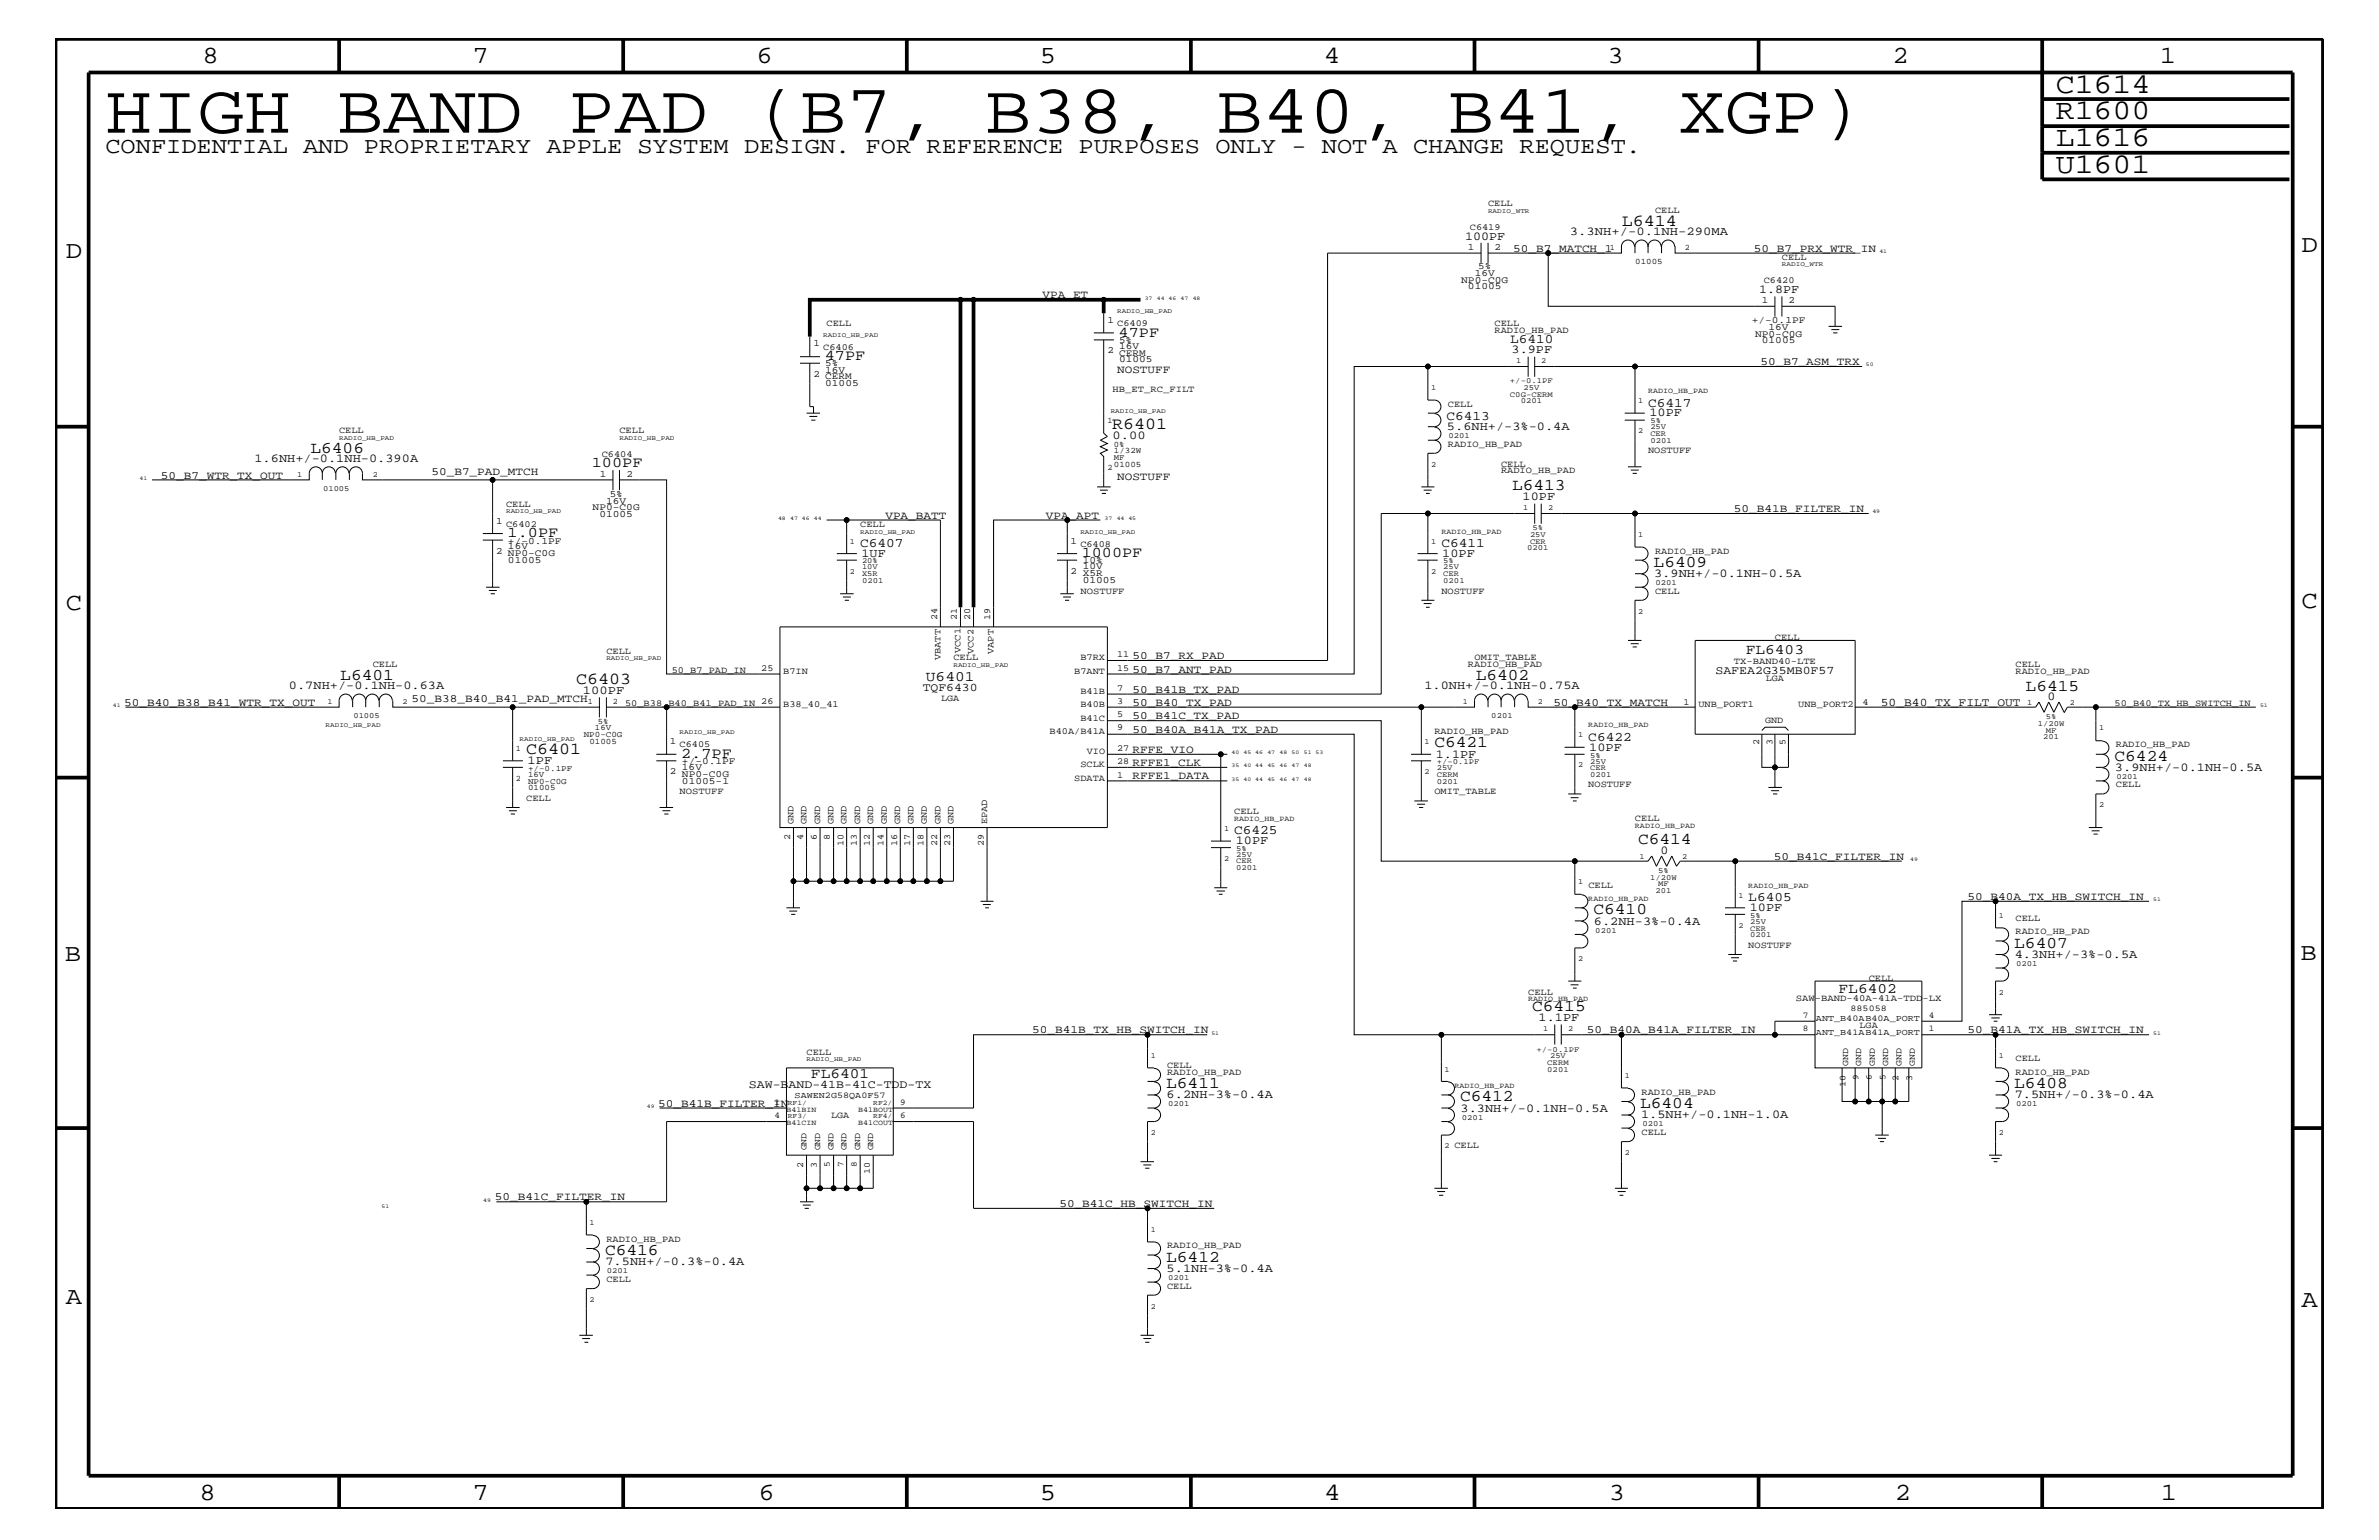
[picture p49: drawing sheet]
<svg xmlns="http://www.w3.org/2000/svg" width="432mm" height="279mm" viewBox="0 0 432 279" stroke-linecap="round" stroke-linejoin="round" font-family="sans-serif">
<defs><g id="words">
<text font-size="12.7" x="19.1" y="24.1">HIGH BAND PAD (B7, B38, B40, B41, XGP)</text>
<g font-size="5.2">
<text x="373.1" y="16.8">C1614</text>
<text x="373.1" y="21.6">R1600</text>
<text x="373.1" y="26.5">L1616</text>
<text x="373.1" y="31.4">U1601</text>
</g>
<g font-size="4.5">
<text x="36.7" y="11.5">8</text>
<text x="85.8" y="11.5">7</text>
<text x="137.3" y="11.5">6</text>
<text x="188.7" y="11.5">5</text>
<text x="240.3" y="11.5">4</text>
<text x="291.8" y="11.5">3</text>
<text x="343.5" y="11.5">2</text>
<text x="392" y="11.5">1</text>
<text x="11.9" y="46.8">D</text>
<text x="417.7" y="45.7">D</text>
<text x="11.9" y="110.6">C</text>
<text x="417.7" y="110.3">C</text>
<text x="11.8" y="174.3">B</text>
<text x="417.6" y="174.2">B</text>
<text x="11.9" y="236.7">A</text>
<text x="417.7" y="237.1">A</text>
<text x="36.2" y="272.1">8</text>
<text x="85.8" y="272.1">7</text>
<text x="137.7" y="272.1">6</text>
<text x="188.7" y="272.1">5</text>
<text x="240.4" y="272.1">4</text>
<text x="292" y="272.1">3</text>
<text x="343.9" y="272.1">2</text>
<text x="392.2" y="272.1">1</text>
</g>
<text font-size="4.1" x="19.1" y="27.7">CONFIDENTIAL AND PROPRIETARY APPLE SYSTEM DESIGN. FOR REFERENCE PURPOSES ONLY - NOT A CHANGE REQUEST.</text>
<g font-size="3">
<text x="294.4" y="40.9">L6414</text>
<text x="201.8" y="77.9">R6401</text>
<text x="56.3" y="82.2">L6406</text>
<text x="274.4" y="88.9">L6413</text>
<text x="300.1" y="102.9">L6409</text>
<text x="61.8" y="123.4">L6401</text>
<text x="104.6" y="124.1">C6403</text>
<text x="267.8" y="123.4">L6402</text>
<text x="367.7" y="125.3">L6415</text>
<text x="95.5" y="136.8">C6401</text>
<text x="260.3" y="135.6">C6421</text>
<text x="383.8" y="138">C6424</text>
<text x="297.3" y="153.2">C6414</text>
<text x="289.2" y="165.9">C6410</text>
<text x="365.6" y="172">L6407</text>
<text x="278.1" y="183.5">C6415</text>
<text x="211.7" y="197.4">L6411</text>
<text x="365.6" y="197.4">L6408</text>
<text x="265" y="199.8">C6412</text>
<text x="297.7" y="201">L6404</text>
<text x="109.8" y="227.7">C6416</text>
<text x="211.7" y="229">L6412</text>
</g>
<g font-size="2.7">
<text x="149.7" y="65.3">47PF</text>
<text x="203" y="61.1">47PF</text>
<text x="107.4" y="84.7">100PF</text>
<text x="92.1" y="97.4">1.0PF</text>
<text x="196.3" y="101">1000PF</text>
<text x="123.6" y="137.4">2.7PF</text>
</g>
<g font-size="2.6">
<text x="316.9" y="118.6">FL6403</text>
<text x="168.1" y="123.5">U6401</text>
<text x="333.7" y="180.2">FL6402</text>
<text x="147.2" y="195.6">FL6401</text>
</g>
<g font-size="2.4">
<text x="274.1" y="62.3">L6410</text>
<text x="262.6" y="76.2">C6413</text>
<text x="299.1" y="73.8">C6417</text>
<text x="156.1" y="99.3">C6407</text>
<text x="261.6" y="99.3">C6411</text>
<text x="288.3" y="134.4">C6422</text>
<text x="224" y="151.3">C6425</text>
<text x="317.3" y="163.5">L6405</text>
</g>
<g font-size="2.2">
<text x="265.9" y="43.5">100PF</text>
<text x="284.9" y="42.6">3.3NH+/-0.1NH-290MA</text>
<text x="319.3" y="53.2">1.8PF</text>
<text x="274.4" y="64">3.9PF</text>
<text x="299.4" y="75.6">10PF</text>
<text x="46.2" y="83.8">1.6NH+/-0.1NH-0.390A</text>
<text x="201.9" y="79.7">0.00</text>
<text x="262.6" y="78">5.6NH+/-3%-0.4A</text>
<text x="276.4" y="90.7">10PF</text>
<text x="156.4" y="101">1UF</text>
<text x="261.8" y="101">10PF</text>
<text x="300.2" y="104.7">3.9NH+/-0.1NH-0.5A</text>
<text x="52.5" y="125.1">0.7NH+/-0.1NH-0.63A</text>
<text x="105.8" y="125.9">100PF</text>
<text x="258.5" y="125.1">1.0NH+/-0.1NH-0.75A</text>
<text x="371.6" y="127">0</text>
<text x="260.6" y="137.4">1.1PF</text>
<text x="288.5" y="136.2">10PF</text>
<text x="95.8" y="138.6">1PF</text>
<text x="383.9" y="139.8">3.9NH+/-0.1NH-0.5A</text>
<text x="224.3" y="153.2">10PF</text>
<text x="301.4" y="154.9">0</text>
<text x="289.3" y="167.8">6.2NH-3%-0.4A</text>
<text x="317.6" y="165.3">10PF</text>
<text x="365.7" y="173.8">4.3NH+/-3%-0.5A</text>
<text x="279.3" y="185.3">1.1PF</text>
<text x="211.8" y="199.2">6.2NH-3%-0.4A</text>
<text x="265.1" y="201.7">3.3NH+/-0.1NH-0.5A</text>
<text x="297.9" y="202.9">1.5NH+/-0.1NH-1.0A</text>
<text x="365.7" y="199.2">7.5NH+/-0.3%-0.4A</text>
<text x="109.9" y="229.6">7.5NH+/-0.3%-0.4A</text>
<text x="211.8" y="230.7">5.1NH-3%-0.4A</text>
</g>
<g font-size="2.1">
<text x="167.5" y="125.3">TQF6430</text>
<text x="311.4" y="122.3">SAFEA2G35MB0F57</text>
<text x="341.4" y="128">50_B40_TX_FILT_OUT</text>
<text x="135.9" y="197.4">SAW-BAND-41B-41C-TDD-TX</text>
</g>
<g font-size="2">
<text x="274.7" y="45.7">50_B7_MATCH_1</text>
<text x="318.3" y="45.7">50_B7_PRX_WTR_IN</text>
<text x="189.2" y="54.1">VPA_ET</text>
<text x="202.8" y="67.7">NOSTUFF</text>
<text x="319.5" y="66.2">50_B7_ASM_TRX</text>
<text x="29.2" y="86.9">50_B7_WTR_TX_OUT</text>
<text x="78.3" y="86.2">50_B7_PAD_MTCH</text>
<text x="202.8" y="87.1">NOSTUFF</text>
<text x="160.7" y="94.2">VPA_BATT</text>
<text x="189.8" y="94.2">VPA_APT</text>
<text x="314.7" y="92.9">50_B41B_FILTER_IN</text>
<text x="205.6" y="119.6">50_B7_RX_PAD</text>
<text x="205.6" y="125.7">50_B41B_TX_PAD</text>
<text x="205.6" y="122">50_B7_ANT_PAD</text>
<text x="22.5" y="128">50_B40_B38_B41_WTR_TX_OUT</text>
<text x="74.7" y="127.5">50_B38_B40_B41_PAD_MTCH</text>
<text x="205.6" y="130.5">50_B41C_TX_PAD</text>
<text x="205.6" y="128">50_B40_TX_PAD</text>
<text x="281.9" y="128">50_B40_TX_MATCH</text>
<text x="205.6" y="136.6">RFFE_VIO</text>
<text x="205.6" y="133">50_B40A_B41A_TX_PAD</text>
<text x="205.6" y="139">RFFE1_CLK</text>
<text x="205.6" y="141.4">RFFE1_DATA</text>
<text x="322" y="156">50_B41C_FILTER_IN</text>
<text x="357.1" y="163.3">50_B40A_TX_HB_SWITCH_IN</text>
<text x="187.4" y="187.5">50_B41B_TX_HB_SWITCH_IN</text>
<text x="288" y="187.5">50_B40A_B41A_FILTER_IN</text>
<text x="357.1" y="187.5">50_B41A_TX_HB_SWITCH_IN</text>
<text x="119.5" y="200.9">50_B41B_FILTER_IN</text>
<text x="89.8" y="217.8">50_B41C_FILTER_IN</text>
<text x="192.3" y="219">50_B41C_HB_SWITCH_IN</text>
</g>
<g font-size="1.8">
<text x="266.4" y="45.3">1</text>
<text x="271.3" y="45.3">2</text>
<text x="265.2" y="51.3">NP0-C0G</text>
<text x="266.4" y="52.5">01005</text>
<text x="267.7" y="50.2">16V</text>
<text x="268.3" y="48.9">5%</text>
<text x="201" y="58.6">1</text>
<text x="318" y="58.6">+/-0.1PF</text>
<text x="319.8" y="55">1</text>
<text x="321" y="59.8">16V</text>
<text x="324.6" y="55">2</text>
<text x="147.7" y="62.9">1</text>
<text x="201" y="64">2</text>
<text x="203.1" y="62.3">5%</text>
<text x="203.1" y="65.7">01005</text>
<text x="203.1" y="63.4">16V</text>
<text x="203.1" y="64.5">CERM</text>
<text x="318.6" y="61.1">NP0-C0G</text>
<text x="319.8" y="62.3">01005</text>
<text x="147.7" y="68.4">2 CERM</text>
<text x="149.8" y="67.6">16V</text>
<text x="149.8" y="66.5">5%</text>
<text x="149.8" y="70">01005</text>
<text x="108.9" y="86.5">1</text>
<text x="113.7" y="86.5">2</text>
<text x="90.1" y="95">1</text>
<text x="107.6" y="92.6">NP0-C0G</text>
<text x="108.8" y="93.8">01005</text>
<text x="110" y="91.4">16V</text>
<text x="110.7" y="90.1">5%</text>
<text x="90.1" y="100.4">2</text>
<text x="92.2" y="98.7">+/-0.1PF</text>
<text x="92.2" y="101">NP0-C0G</text>
<text x="92.2" y="99.7">16V</text>
<text x="194.3" y="98.7">1</text>
<text x="92.2" y="102.1">01005</text>
<text x="194.3" y="104.1">2</text>
<text x="196.5" y="104.6">X5R</text>
<text x="196.5" y="103.3">10V</text>
<text x="196.5" y="102.2">10%</text>
<text x="196.5" y="105.8">01005</text>
<text x="121.6" y="135">1</text>
<text x="121.6" y="140.4">2</text>
<text x="123.8" y="138.6">+/-0.1PF</text>
<text x="123.8" y="139.7">16V</text>
<text x="123.8" y="140.9">NP0-C0G</text>
<text x="123.8" y="142.2">01005-1</text>
</g>
<g font-size="1.7">
<text x="266.8" y="41.7">C6419</text>
<text x="270.1" y="37.4">CELL</text>
<text x="300.4" y="38.6">CELL</text>
<text x="323.4" y="47.1">CELL</text>
<text x="320.1" y="51.3">C6420</text>
<text x="150" y="59.2">CELL</text>
<text x="202.8" y="59.2">C6409</text>
<text x="271.3" y="59.2">CELL</text>
<text x="149.4" y="63.4">C6406</text>
<text x="271.3" y="60.4">RADIO_HB_PAD</text>
<text x="201.9" y="71.1">HB_ET_RC_FILT</text>
<text x="262.8" y="73.8">CELL</text>
<text x="61.6" y="78.6">CELL</text>
<text x="109.2" y="82.8">C6404</text>
<text x="112.4" y="78.6">CELL</text>
<text x="262.8" y="81.1">RADIO_HB_PAD</text>
<text x="299.1" y="82.2">NOSTUFF</text>
<text x="272.5" y="84.7">CELL</text>
<text x="272.5" y="85.9">RADIO_HB_PAD</text>
<text x="91.9" y="92">CELL</text>
<text x="91.9" y="95.6">C6402</text>
<text x="156.1" y="95.6">CELL</text>
<text x="196.1" y="99.3">C6408</text>
<text x="300.4" y="100.4">RADIO_HB_PAD</text>
<text x="196.1" y="107.7">NOSTUFF</text>
<text x="261.6" y="107.7">NOSTUFF</text>
<text x="300.4" y="107.7">CELL</text>
<text x="170.1" y="112.6" transform="rotate(-90 170.1 112.6)">24</text>
<text x="173.7" y="112.6" transform="rotate(-90 173.7 112.6)">21</text>
<text x="176.1" y="112.6" transform="rotate(-90 176.1 112.6)">20</text>
<text x="179.7" y="112.6" transform="rotate(-90 179.7 112.6)">19</text>
<text x="110.1" y="118.6">CELL</text>
<text x="170.7" y="119.7" transform="rotate(-90 170.7 119.7)">VBATT</text>
<text x="173.1" y="119.8">CELL</text>
<text x="174.3" y="118.5" transform="rotate(-90 174.3 118.5)">VCC1</text>
<text x="176.7" y="118.6" transform="rotate(-90 176.7 118.6)">VCC2</text>
<text x="180.3" y="118.6" transform="rotate(-90 180.3 118.6)">VAPT</text>
<text x="196.1" y="119.8">B7RX</text>
<text x="202.8" y="119.2">11</text>
<text x="267.6" y="119.8">OMIT_TABLE</text>
<text x="322.2" y="116.2">CELL</text>
<text x="67.6" y="121">CELL</text>
<text x="121.9" y="122">50_B7_PAD_IN</text>
<text x="138.2" y="121.7">25</text>
<text x="142.2" y="122.3">B7IN</text>
<text x="195" y="122.3">B7ANT</text>
<text x="196.1" y="125.9">B41B</text>
<text x="202.8" y="125.3">7</text>
<text x="202.8" y="121.7">15</text>
<text x="266.4" y="121">RADIO_HB_PAD</text>
<text x="314.7" y="120.4">TX-BAND40-LTE</text>
<text x="320.5" y="123.5">LGA</text>
<text x="365.8" y="121">CELL</text>
<text x="365.8" y="122.3">RADIO_HB_PAD</text>
<text x="113.5" y="128">50_B38_B40_B41_PAD_IN 26</text>
<text x="142.2" y="128.3">B38_40_41</text>
<text x="170.8" y="127.1">LGA</text>
<text x="196.1" y="128.3">B40B</text>
<text x="196.1" y="130.8">B41C</text>
<text x="202.8" y="127.7">3</text>
<text x="202.8" y="130.2">5</text>
<text x="305.6" y="127.9">1</text>
<text x="308.3" y="128.3">UNB_PORT1</text>
<text x="320.4" y="131.2">GND</text>
<text x="326.4" y="128.3">UNB_PORT2</text>
<text x="338.1" y="127.9">4</text>
<text x="383.8" y="128">50_B40_TX_HB_SWITCH_IN</text>
<text x="123.4" y="135.6">C6405</text>
<text x="190.5" y="133.2">B40A/B41A</text>
<text x="197.3" y="136.8">VIO</text>
<text x="202.8" y="132.5">9</text>
<text x="202.8" y="136.2">27</text>
<text x="260.3" y="133.2">RADIO_HB_PAD</text>
<text x="319.3" y="135.2" transform="rotate(-90 319.3 135.2)">2</text>
<text x="321.7" y="135.2" transform="rotate(-90 321.7 135.2)">3</text>
<text x="324.1" y="135.2" transform="rotate(-90 324.1 135.2)">5</text>
<text x="384" y="135.6">RADIO_HB_PAD</text>
<text x="195" y="141.7">SDATA</text>
<text x="196.1" y="139.2">SCLK</text>
<text x="202.8" y="138.6">28</text>
<text x="202.8" y="141.1">1</text>
<text x="288.3" y="142.9">NOSTUFF</text>
<text x="384" y="142.9">CELL</text>
<text x="95.5" y="145.3">CELL</text>
<text x="123.4" y="144">NOSTUFF</text>
<text x="144" y="149.5" transform="rotate(-90 144 149.5)">GND</text>
<text x="146.4" y="149.5" transform="rotate(-90 146.4 149.5)">GND</text>
<text x="148.8" y="149.5" transform="rotate(-90 148.8 149.5)">GND</text>
<text x="151.3" y="149.5" transform="rotate(-90 151.3 149.5)">GND</text>
<text x="153.7" y="149.5" transform="rotate(-90 153.7 149.5)">GND</text>
<text x="156.1" y="149.5" transform="rotate(-90 156.1 149.5)">GND</text>
<text x="158.5" y="149.5" transform="rotate(-90 158.5 149.5)">GND</text>
<text x="161" y="149.5" transform="rotate(-90 161 149.5)">GND</text>
<text x="163.4" y="149.5" transform="rotate(-90 163.4 149.5)">GND</text>
<text x="165.8" y="149.5" transform="rotate(-90 165.8 149.5)">GND</text>
<text x="168.2" y="149.5" transform="rotate(-90 168.2 149.5)">GND</text>
<text x="170.7" y="149.5" transform="rotate(-90 170.7 149.5)">GND</text>
<text x="173.1" y="149.5" transform="rotate(-90 173.1 149.5)">GND</text>
<text x="179.2" y="149.5" transform="rotate(-90 179.2 149.5)">EPAD</text>
<text x="224" y="147.7">CELL</text>
<text x="260.4" y="144">OMIT_TABLE</text>
<text x="296.8" y="149">CELL</text>
<text x="143.4" y="152.4" transform="rotate(-90 143.4 152.4)">2</text>
<text x="145.8" y="152.4" transform="rotate(-90 145.8 152.4)">4</text>
<text x="148.3" y="152.4" transform="rotate(-90 148.3 152.4)">6</text>
<text x="150.6" y="152.4" transform="rotate(-90 150.6 152.4)">8</text>
<text x="153.1" y="153.5" transform="rotate(-90 153.1 153.5)">10</text>
<text x="155.5" y="153.5" transform="rotate(-90 155.5 153.5)">13</text>
<text x="157.9" y="153.5" transform="rotate(-90 157.9 153.5)">12</text>
<text x="160.4" y="153.5" transform="rotate(-90 160.4 153.5)">14</text>
<text x="162.8" y="153.5" transform="rotate(-90 162.8 153.5)">16</text>
<text x="165.2" y="153.5" transform="rotate(-90 165.2 153.5)">17</text>
<text x="167.6" y="153.5" transform="rotate(-90 167.6 153.5)">18</text>
<text x="170.1" y="153.5" transform="rotate(-90 170.1 153.5)">22</text>
<text x="172.5" y="153.5" transform="rotate(-90 172.5 153.5)">23</text>
<text x="178.6" y="153.5" transform="rotate(-90 178.6 153.5)">29</text>
<text x="288.3" y="161.1">CELL</text>
<text x="365.8" y="167.1">CELL</text>
<text x="317.3" y="172">NOSTUFF</text>
<text x="365.8" y="169.5">RADIO_HB_PAD</text>
<text x="339.2" y="178">CELL</text>
<text x="277.4" y="180.5">CELL</text>
<text x="326" y="181.6">SAW-BAND-40A-41A-TDD-LX</text>
<text x="146.4" y="191.4">CELL</text>
<text x="337.5" y="186.5">LGA</text>
<text x="211.8" y="195">RADIO_HB_PAD</text>
<text x="211.8" y="193.7">CELL</text>
<text x="344.6" y="196.1" transform="rotate(-90 344.6 196.1)">2</text>
<text x="347" y="196.1" transform="rotate(-90 347 196.1)">3</text>
<text x="365.8" y="195">RADIO_HB_PAD</text>
<text x="365.8" y="192.6">CELL</text>
<text x="150.8" y="202.9">LGA</text>
<text x="297.9" y="198.7">RADIO_HB_PAD</text>
<text x="264" y="208.3">CELL</text>
<text x="297.9" y="205.9">CELL</text>
<text x="145.8" y="211.9" transform="rotate(-90 145.8 211.9)">2</text>
<text x="148.3" y="211.9" transform="rotate(-90 148.3 211.9)">3</text>
<text x="110.1" y="225.3">RADIO_HB_PAD</text>
<text x="211.8" y="226.5">RADIO_HB_PAD</text>
<text x="110.1" y="232.6">CELL</text>
<text x="211.8" y="233.8">CELL</text>
</g>
<g font-size="1.6">
<text x="327.2" y="184.7">7</text>
<text x="329.6" y="185.3">ANT_B40AB40A_PORT</text>
<text x="335.9" y="183.5">885058</text>
<text x="350.1" y="184.7">4</text>
<text x="327.2" y="187.1">8</text>
<text x="329.6" y="187.7">ANT_B41AB41A_PORT</text>
<text x="350.1" y="187.1">1</text>
<text x="334.9" y="197.2" transform="rotate(-90 334.9 197.2)">10</text>
<text x="335.4" y="193.3" transform="rotate(-90 335.4 193.3)">GND</text>
<text x="337.3" y="196" transform="rotate(-90 337.3 196)">9</text>
<text x="337.8" y="193.3" transform="rotate(-90 337.8 193.3)">GND</text>
<text x="339.8" y="196" transform="rotate(-90 339.8 196)">6</text>
<text x="340.3" y="193.3" transform="rotate(-90 340.3 193.3)">GND</text>
<text x="342.2" y="196" transform="rotate(-90 342.2 196)">5</text>
<text x="342.7" y="193.3" transform="rotate(-90 342.7 193.3)">GND</text>
<text x="345.1" y="193.3" transform="rotate(-90 345.1 193.3)">GND</text>
<text x="347.6" y="193.3" transform="rotate(-90 347.6 193.3)">GND</text>
<text x="140.5" y="200.4">1</text>
<text x="140.5" y="202.9">4</text>
<text x="144.2" y="199.2">SAWEN2G58QA0F57</text>
<text x="163.4" y="200.4">9</text>
<text x="163.4" y="202.9">6</text>
<text x="146.4" y="208.7" transform="rotate(-90 146.4 208.7)">GND</text>
<text x="148.8" y="208.7" transform="rotate(-90 148.8 208.7)">GND</text>
<text x="151.3" y="208.7" transform="rotate(-90 151.3 208.7)">GND</text>
<text x="153.7" y="208.7" transform="rotate(-90 153.7 208.7)">GND</text>
<text x="156.1" y="208.7" transform="rotate(-90 156.1 208.7)">GND</text>
<text x="158.5" y="208.7" transform="rotate(-90 158.5 208.7)">GND</text>
<text x="150.6" y="211.8" transform="rotate(-90 150.6 211.8)">5</text>
<text x="153.1" y="211.8" transform="rotate(-90 153.1 211.8)">7</text>
<text x="155.5" y="211.8" transform="rotate(-90 155.5 211.8)">8</text>
<text x="157.9" y="213" transform="rotate(-90 157.9 213)">10</text>
</g>
<g font-size="1.5">
<text x="292.2" y="45.3">1</text>
<text x="296.8" y="47.9">01005</text>
<text x="305.8" y="45.3">2</text>
<text x="201" y="76.8">1</text>
<text x="202.2" y="82.2">1/32W</text>
<text x="202.2" y="81.1">0%</text>
<text x="202.2" y="83.5">MF</text>
<text x="201" y="85.3">2</text>
<text x="202.2" y="84.7">01005</text>
<text x="106.7" y="127.7">1</text>
<text x="108.5" y="131.3">5%</text>
<text x="111.3" y="127.7">2</text>
<text x="93.6" y="136.2">1</text>
<text x="106" y="133.8">NP0-C0G</text>
<text x="107" y="135">01005</text>
<text x="108" y="132.5">16V</text>
<text x="93.6" y="141.7">2</text>
<text x="95.8" y="143.4">01005</text>
<text x="95.8" y="142.2">NP0-C0G</text>
<text x="95.8" y="139.8">+/-0.1PF</text>
<text x="95.8" y="140.9">16V</text>
</g>
<g font-size="1.4">
<text x="275.2" y="65.9">1</text>
<text x="279.7" y="65.9">2</text>
<text x="259.8" y="70.7">1</text>
<text x="274.1" y="72">C0G-CERM</text>
<text x="274.1" y="69.5">+/-0.1PF</text>
<text x="276.5" y="70.7">25V</text>
<text x="299.1" y="71.3">RADIO_HB_PAD</text>
<text x="276" y="73.2">0201</text>
<text x="297.3" y="73.2">1</text>
<text x="299.6" y="77.9">25V</text>
<text x="299.6" y="76.8">5%</text>
<text x="262.9" y="79.4">0201</text>
<text x="297.3" y="78.6">2</text>
<text x="299.6" y="79.1">CER</text>
<text x="299.6" y="80.3">0201</text>
<text x="53.9" y="86.5">1</text>
<text x="58.6" y="89">01005</text>
<text x="67.6" y="86.5">2</text>
<text x="259.8" y="84.7">2</text>
<text x="276.4" y="92.6">1</text>
<text x="281" y="92.6">2</text>
<text x="154.3" y="98.7">1</text>
<text x="259.8" y="98.7">1</text>
<text x="261.6" y="96.8">RADIO_HB_PAD</text>
<text x="277.2" y="99.9">0201</text>
<text x="277.7" y="98.7">CER</text>
<text x="277.7" y="97.4">25V</text>
<text x="278.2" y="96.2">5%</text>
<text x="297.3" y="97.4">1</text>
<text x="154.3" y="104.1">2</text>
<text x="156.5" y="103.3">10V</text>
<text x="156.5" y="104.6">X5R</text>
<text x="156.5" y="102.2">20%</text>
<text x="156.5" y="105.8">0201</text>
<text x="259.8" y="104.1">2</text>
<text x="262" y="105.8">0201</text>
<text x="262" y="102.2">5%</text>
<text x="262" y="103.3">25V</text>
<text x="262" y="104.6">CER</text>
<text x="300.5" y="106.1">0201</text>
<text x="297.3" y="111.4">2</text>
<text x="59.4" y="127.7">1</text>
<text x="64.1" y="130.2">01005</text>
<text x="73.1" y="127.7">2</text>
<text x="265.5" y="127.7">1</text>
<text x="270.7" y="130.2">0201</text>
<text x="279.1" y="127.7">2</text>
<text x="288.3" y="131.9">RADIO_HB_PAD</text>
<text x="368" y="128">1</text>
<text x="369.9" y="131.7">1/20W</text>
<text x="371.3" y="130.5">5%</text>
<text x="375.7" y="128">2</text>
<text x="258.6" y="135">1</text>
<text x="286.4" y="133.8">1</text>
<text x="288.6" y="137.4">5%</text>
<text x="370.8" y="134.1">201</text>
<text x="371.3" y="133">MF</text>
<text x="381" y="132.5">1</text>
<text x="258.6" y="140.4">2</text>
<text x="260.8" y="142.2">0201</text>
<text x="260.8" y="140.9">CERM</text>
<text x="260.8" y="139.7">25V</text>
<text x="260.8" y="138.6">+/-0.1PF</text>
<text x="286.4" y="139.2">2</text>
<text x="288.6" y="140.9">0201</text>
<text x="288.6" y="139.7">CER</text>
<text x="288.6" y="138.5">25V</text>
<text x="384.1" y="141.3">0201</text>
<text x="224" y="149">RADIO_HB_PAD</text>
<text x="381" y="146.5">2</text>
<text x="222.2" y="150.7">1</text>
<text x="224.4" y="154.4">5%</text>
<text x="224.4" y="155.5">25V</text>
<text x="296.8" y="150.1">RADIO_HB_PAD</text>
<text x="297.6" y="155.8">1</text>
<text x="305.3" y="155.8">2</text>
<text x="222.2" y="156.2">2</text>
<text x="224.4" y="157.9">0201</text>
<text x="224.4" y="156.7">CER</text>
<text x="286.4" y="160.5">1</text>
<text x="299.5" y="159.6">1/20W</text>
<text x="300.5" y="162">201</text>
<text x="300.9" y="160.8">MF</text>
<text x="300.9" y="158.4">5%</text>
<text x="317.3" y="161.1">RADIO_HB_PAD</text>
<text x="288.3" y="163.5">RADIO_HB_PAD</text>
<text x="315.6" y="162.8">1</text>
<text x="317.7" y="167.6">25V</text>
<text x="317.7" y="166.5">5%</text>
<text x="362.8" y="166.5">1</text>
<text x="289.6" y="169.2">0201</text>
<text x="315.6" y="168.3">2</text>
<text x="317.7" y="168.9">CER</text>
<text x="317.7" y="170">0201</text>
<text x="286.4" y="174.4">2</text>
<text x="365.9" y="175.2">0201</text>
<text x="277.4" y="181.6">RADIO_HB_PAD</text>
<text x="362.8" y="180.5">2</text>
<text x="208.9" y="192">1</text>
<text x="278.9" y="190.8">+/-0.1PF</text>
<text x="280.1" y="187.1">1</text>
<text x="281.3" y="192">25V</text>
<text x="284.6" y="187.1">2</text>
<text x="362.8" y="192">1</text>
<text x="262.2" y="194.4">1</text>
<text x="264" y="197.4">RADIO_HB_PAD</text>
<text x="280.8" y="193.2">CERM</text>
<text x="280.8" y="194.4">0201</text>
<text x="294.9" y="195.6">1</text>
<text x="142.7" y="201.7">B41BIN</text>
<text x="155.8" y="201.7">B41BOUT</text>
<text x="212" y="200.7">0201</text>
<text x="265.3" y="203.1">0201</text>
<text x="365.9" y="200.7">0201</text>
<text x="142.7" y="204.1">B41CIN</text>
<text x="155.8" y="204.1">B41COUT</text>
<text x="208.9" y="205.9">2</text>
<text x="262.2" y="208.3">2</text>
<text x="294.9" y="209.6">2</text>
<text x="298.1" y="204.3">0201</text>
<text x="362.8" y="205.9">2</text>
<text x="107" y="222.3">1</text>
<text x="208.9" y="223.5">1</text>
<text x="110.2" y="231">0201</text>
<text x="212" y="232.2">0201</text>
<text x="107" y="236.2">2</text>
<text x="208.9" y="237.4">2</text>
</g>
<g font-size="1.3">
<text x="143" y="200.4">RF1/</text>
<text x="143" y="202.9">RF3/</text>
<text x="158.5" y="202.9">RF4/</text>
<text x="158.5" y="200.4">RF2/</text>
</g>
<g font-size="1.2">
<text x="270.1" y="38.6">RADIO_WTR</text>
<text x="323.4" y="48.3">RADIO_WTR</text>
<text x="202.8" y="56.8">RADIO_HB_PAD</text>
<text x="149.4" y="61.1">RADIO_HB_PAD</text>
<text x="201.6" y="75">RADIO_HB_PAD</text>
<text x="61.6" y="79.9">RADIO_HB_PAD</text>
<text x="112.4" y="79.9">RADIO_HB_PAD</text>
<text x="91.9" y="93.2">RADIO_HB_PAD</text>
<text x="156.1" y="96.8">RADIO_HB_PAD</text>
<text x="196.1" y="96.8">RADIO_HB_PAD</text>
<text x="110.1" y="119.8">RADIO_HB_PAD</text>
<text x="173.1" y="121">RADIO_HB_PAD</text>
<text x="59.1" y="131.9">RADIO_HB_PAD</text>
<text x="94.3" y="134.4">RADIO_HB_PAD</text>
<text x="123.4" y="133.2">RADIO_HB_PAD</text>
<text x="146.4" y="192.6">RADIO_HB_PAD</text>
</g>
<g font-size="1">
<text x="341.1" y="45.9">41</text>
<text x="207.8" y="54.4">37</text>
<text x="210" y="54.4">44 46</text>
<text x="214.3" y="54.4">47</text>
<text x="216.5" y="54.4">48</text>
<text x="338.7" y="66.5">50</text>
<text x="25.3" y="87.1">41</text>
<text x="141.2" y="94.3">48</text>
<text x="143.4" y="94.3">47 46</text>
<text x="147.7" y="94.3">44</text>
<text x="200.5" y="94.3">37</text>
<text x="202.7" y="94.3">44 45</text>
<text x="339.9" y="93.2">49</text>
<text x="20.5" y="128.3">41</text>
<text x="410.2" y="128.3">51</text>
<text x="223.5" y="136.8">40</text>
<text x="225.7" y="136.8">45 46</text>
<text x="230" y="136.8">47</text>
<text x="232.2" y="136.8">48</text>
<text x="234.4" y="136.8">50</text>
<text x="236.6" y="136.8">51 53</text>
<text x="223.5" y="141.7">35</text>
<text x="223.5" y="139.2">35</text>
<text x="225.7" y="141.7">40 44</text>
<text x="225.7" y="139.2">40 44</text>
<text x="230" y="141.7">45</text>
<text x="230" y="139.2">45</text>
<text x="232.2" y="141.7">46</text>
<text x="232.2" y="139.2">46</text>
<text x="234.4" y="141.7">47</text>
<text x="234.4" y="139.2">47</text>
<text x="236.6" y="141.7">48</text>
<text x="236.6" y="139.2">48</text>
<text x="346.7" y="156.2">49</text>
<text x="390.8" y="163.5">51</text>
<text x="219.9" y="187.7">51</text>
<text x="390.8" y="187.7">51</text>
<text x="117.4" y="201">49</text>
<text x="69.3" y="219.2">51</text>
<text x="87.7" y="218">49</text>
</g>
</g></defs>
<g fill="none" stroke="#000" stroke-width=".18">
<path d="M200.3 56.8v3.6M268.8 44.1v3.6M268.8 45.9h-27.8v73.9h-40M270.1 44.1v3.6M270.1 45.9h10.9M294.3 44.6v1.3h-13.3v9.7h41.2M294.3 44.7a1.19 1.19 0 0 1 1.2-1.2 1.19 1.19 0 0 1 1.2 1.2M296.8 44.7a1.19 1.19 0 0 1 1.1-1.2 1.19 1.19 0 0 1 1.2 1.2 1.19 1.19 0 0 1 1.2-1.2 1.19 1.19 0 0 1 1.2 1.2M296.8 44.6v1.3M299.1 44.6v1.3M301.6 44.7a1.19 1.19 0 0 1 1.2-1.2 1.19 1.19 0 0 1 1.2 1.2M301.6 44.6v1.3"/>
<path d="M304 44.6v1.3h32.7M322.2 53.8v3.6M323.4 55.6h9.7v3.6M323.4 53.8v3.6M331.9 59.2h2.4M332.4 59.8h1.4M145.2 65.9h3.6M145.2 64.7h3.6M146.4 75h2.4M146.9 75.6h1.4M147 61.1v3.6M147 65.9v7.9h.7v1.2"/>
<path d="M147.2 76.2h.8M198.5 60.4h3.7M198.5 61.7h3.7M200.3 61.7v16.9l.7 .6-1.3 .7 1.3 .6-1.3 .6 1.3 .5-1.3 .6 .6 .6v5.5M259.2 66.5h-13.4v55.8h-44.8M259.2 79.9h1.2M260.4 77.5a1.19 1.19 0 0 1 1.1 1.2 1.19 1.19 0 0 1-1.1 1.2M260.4 75a1.19 1.19 0 0 1 1.1 1.2 1.19 1.19 0 0 1-1.1 1.2h-1.2M260.4 79.9a1.19 1.19 0 0 1 1.1 1.1 1.19 1.19 0 0 1-1.1 1.2h-1.2v6.1M277.4 66.5h-18.2v6.1h1.2a1.19 1.19 0 0 1 1.1 1.2 1.19 1.19 0 0 1-1.1 1.2h-1.2M277.4 64.7v3.7M278.6 64.7v3.7"/>
<path d="M278.6 66.5h59.4M294.9 76.2h3.6M294.9 75h3.6M296.8 66.5v8.5M296.8 76.2v8.5M332.7 60.4h.8M58.5 85.9a1.19 1.19 0 0 0-1.2-1.2 1.19 1.19 0 0 0-1.2 1.2v1.2h-28.5M58.5 85.9a1.19 1.19 0 0 1 1.2-1.2 1.19 1.19 0 0 1 1.2 1.2M58.5 85.9v1.2M63.3 85.9a1.19 1.19 0 0 0-1.2-1.2 1.19 1.19 0 0 0-1.1 1.2v1.2M63.4 87.1v-1.2a1.19 1.19 0 0 1 1.2-1.2 1.19 1.19 0 0 1 1.2 1.2v1.2h45.5M87.6 98h3.7"/>
<path d="M87.6 96.8h3.7M89.4 87.1v9.7M89.4 98v8.5M111.3 85.3v3.6M112.4 87.1h8.6v35.2h20.6M112.4 85.3v3.6M150 94.3h3.7M193.7 94.3v6.1M199.1 88.3h2.5M199.6 88.9h1.5M199.7 94.3h-19.4v19.4M200 89.5h.7"/>
<path d="M258 88.3h2.4M258.4 88.9h1.4M258.8 89.5h.7M259.2 93.2h19.4M278.6 91.4v3.6M279.7 91.4v3.6M279.7 93.2h17.1M295.5 84.7h2.4M296 85.3h1.4M296.3 85.9h.8M339.2 93.2h-42.4v6.1h1.1a1.19 1.19 0 0 1 1.2 1.1 1.19 1.19 0 0 1-1.1 1.2h-1.2M88.2 106.5h2.5"/>
<path d="M88.7 107.1h1.5M89.1 107.7h.7M141.6 113.7h59.4v36.4h-59.4zM151.9 101.6h3.6M151.9 100.4h3.6M152.5 107.7h2.4M153 108.3h1.4M153.3 108.9h.8M153.7 100.4v-6.1h17v19.4M153.7 101.6v6.1M174.3 110.2v3.5M176.7 110.2v3.5"/>
<path d="M191.9 101.6h3.6M191.9 100.4h3.6M192.4 107.7h2.5M193 108.3h1.4M193.3 108.9h.8M193.7 101.6v6.1M257.3 101.6h3.6M257.3 100.4h3.6M258 108.9h2.4M258.4 109.5h1.4M258.8 110.2h.7M259.2 100.4v-7.2h-8.5v32.7h-49.7"/>
<path d="M259.2 101.6v7.3M295.5 116.2h2.4M296 116.8h1.4M296.3 117.4h.8M296.8 106.5h1.1M297.9 104.2a1.19 1.19 0 0 1 1.2 1.1 1.19 1.19 0 0 1-1.1 1.2M297.9 101.7a1.19 1.19 0 0 1 1.2 1.2 1.19 1.19 0 0 1-1.1 1.2h-1.2M297.9 106.5a1.19 1.19 0 0 1 1.2 1.2 1.19 1.19 0 0 1-1.1 1.2h-1.2v7.3M307.7 116.2h29v17h-29zM63.9 127.1a1.19 1.19 0 0 0-1.2-1.2 1.19 1.19 0 0 0-1.1 1.2v1.2h-38.8M66.4 127.1a1.19 1.19 0 0 1 1.2-1.2 1.19 1.19 0 0 1 1.1 1.2M66.4 127.1a1.19 1.19 0 0 0-1.2-1.2 1.19 1.19 0 0 0-1.2 1.2v1.2"/>
<path d="M66.4 127.1v1.2M71.2 127.1a1.19 1.19 0 0 0-1.2-1.2 1.19 1.19 0 0 0-1.2 1.2v1.2M71.3 127.1v1.2h37.5M91.3 138h3.6M91.3 139.2h3.6M93 128.3v9.7M93 139.2v7.3M108.8 126.5v3.7M110.1 128.3h31.5M110.1 126.5v3.7M119.1 136.8h3.7M119.1 138h3.7"/>
<path d="M121 128.3v8.5M121 138v8.5M201 130.8h49.7v25.4h48.4l.7-.9 .9 1.9 .9-1.9 .9 1.9 .9-1.9 .9 1.9 .7-1h40.2M201 128.3h57v8.5M201 133.2h44.8v54.5h36.4M201 136.8h20.6M201 139.2h21.8M222.8 136.8h-1.2v15.8M256.1 136.8h3.7M256.1 138h3.7M258 138v7.3M270 127.1a1.19 1.19 0 0 0-1.2-1.2 1.19 1.19 0 0 0-1.2 1.2v1.2h-9.6"/>
<path d="M272.5 127.1a1.19 1.19 0 0 1 1.1-1.2 1.19 1.19 0 0 1 1.2 1.2M272.5 127.1a1.19 1.19 0 0 0-1.2-1.2 1.19 1.19 0 0 0-1.2 1.2v1.2M272.5 127.1v1.2M277.3 127.1a1.19 1.19 0 0 0-1.2-1.2 1.19 1.19 0 0 0-1.2 1.2v1.2M277.4 127.1v1.2h30.3M284 136.8h3.6M284 135.6h3.6M285.8 128.3v7.3M285.8 136.8v7.2M319.8 132.5l.6-.6h3.6l.6 .6M319.8 133.2v6h4.8v-6M322.2 133.2v9.7"/>
<path d="M336.7 128.3h32.8l.6-.9 .9 1.8 .9-1.8 .9 1.8 .9-1.8 1 1.8M380.4 136.8h1.2M380.4 128.3v6.1h1.2M381.6 139.3a1.19 1.19 0 0 1 1.2 1.2 1.19 1.19 0 0 1-1.2 1.2M381.6 134.5a1.19 1.19 0 0 1 1.2 1.2 1.19 1.19 0 0 1-1.2 1.1M381.6 136.8a1.19 1.19 0 0 1 1.2 1.2 1.19 1.19 0 0 1-1.2 1.2h-1.2M409.4 128.3h-34.2l-.5 1M91.9 146.5h2.4M92.4 147.1h1.4M92.7 147.7h.8M119.7 146.5h2.5M120.2 147.1h1.5"/>
<path d="M120.6 147.7h.7M144 150.1v9.8h2.4M144 159.9v4.8M146.4 150.1v9.8h2.4M148.8 150.1v9.8h2.5M151.3 150.1v9.8h2.4M153.7 150.1v9.8h2.4M156.1 150.1v9.8h2.4M158.5 150.1v9.8h2.5M161 150.1v9.8h2.4M163.4 150.1v9.8h2.4M165.8 150.1v9.8h2.4"/>
<path d="M168.2 150.1v9.8h2.5M170.7 150.1v9.8h2.4v-9.8M179.2 150.1v13.4M201 141.7h21.8M219.8 153.8h3.6M219.8 152.6h3.6M221.6 153.8v7.3M256.7 145.3h2.5M257.2 145.9h1.5M257.6 146.5h.7M284.6 144h2.4M285.1 144.7h1.4"/>
<path d="M285.5 145.3h.7M285.8 156.2v6h1.2M315 156.2v8.5M321 142.9h2.4M321.5 143.5h1.4M321.8 144h.8M379.1 150.1h2.5M379.6 150.7h1.5M380 151.3h.7M380.4 141.7h1.2M381.6 141.7a1.19 1.19 0 0 1 1.2 1.2 1.19 1.19 0 0 1-1.2 1.1h-1.2v6.1M142.7 164.7h2.5"/>
<path d="M143.3 165.3h1.4M143.6 165.9h.8M178 163.5h2.3M178.4 164.1h1.4M178.8 164.7h.7M220.4 161.1h2.4M220.8 161.7h1.5M221.2 162.2h.7M284.6 178h2.4M285.1 178.7h1.4M285.5 179.3h.7M285.8 164.7h1.2a1.19 1.19 0 0 1 1.2 1.2 1.19 1.19 0 0 1-1.2 1.2"/>
<path d="M285.8 167.1h1.2M285.8 169.5h1.2M287 167.2a1.19 1.19 0 0 1 1.2 1.1 1.19 1.19 0 0 1-1.2 1.2M287 162.3a1.19 1.19 0 0 1 1.2 1.2 1.19 1.19 0 0 1-1.2 1.2M287 169.6a1.19 1.19 0 0 1 1.2 1.2 1.19 1.19 0 0 1-1.2 1.2M287 172h-1.2v6M313.1 164.7h3.6M313.1 165.9h3.6M313.7 173.2h2.4M314.2 173.8h1.4M314.5 174.4h.8M315 165.9v7.3"/>
<path d="M329.4 178h19.4v15.7h-19.4zM362.2 163.5v4.8h1.2a1.19 1.19 0 0 1 1.2 1.2 1.19 1.19 0 0 1-1.2 1.2M362.2 175.6h1.2a1.19 1.19 0 0 1 1.2 1.2 1.19 1.19 0 0 1-1.2 1.2M362.2 170.7h1.2M362.2 173.2h1.2M363.4 173.3a1.19 1.19 0 0 1 1.2 1.1 1.19 1.19 0 0 1-1.2 1.2M363.4 170.8a1.19 1.19 0 0 1 1.2 1.2 1.19 1.19 0 0 1-1.2 1.2M363.4 178h-1.2v6.1M390.1 163.5h-34v21.8h-7.3M142.7 193.7h19.4v15.9h-19.4zM208.3 198.7h1.2a1.19 1.19 0 0 1 1.2 1.1 1.19 1.19 0 0 1-1.2 1.2M208.3 196.2h1.2"/>
<path d="M208.3 187.7v6h1.2M209.5 193.8a1.19 1.19 0 0 1 1.2 1.2 1.19 1.19 0 0 1-1.2 1.2M209.5 196.3a1.19 1.19 0 0 1 1.2 1.2 1.19 1.19 0 0 1-1.2 1.2M219.1 187.7h-42.4v13.3h-14.6M261.6 187.7v8.5h1.2M261.6 198.7h1.2M262.8 196.3a1.19 1.19 0 0 1 1.2 1.2 1.19 1.19 0 0 1-1.2 1.2M262.8 198.7a1.19 1.19 0 0 1 1.2 1.1 1.19 1.19 0 0 1-1.2 1.2h-1.2M282.2 185.9v3.6M283.4 185.9v3.6M283.4 187.7h38.8M294.3 187.7v9.7h1.2"/>
<path d="M295.5 197.5a1.19 1.19 0 0 1 1.2 1.1 1.19 1.19 0 0 1-1.2 1.2h-1.2M295.5 199.9a1.19 1.19 0 0 1 1.2 1.2 1.19 1.19 0 0 1-1.2 1.2M329.4 185.3h-7.2v2.4h7.2M334.3 193.7v6.1h2.4v-6.1M336.7 199.8h2.5M339.2 193.7v6.1h4.8M341.6 193.7v12.2M344 193.7v6.1h2.5v-6.1M348.8 187.7h13.4v6h1.2M361 184.1h2.4M361.4 184.7h1.6M361.9 185.3h.6"/>
<path d="M362.2 198.7h1.2a1.19 1.19 0 0 1 1.2 1.1 1.19 1.19 0 0 1-1.2 1.2M362.2 196.2h1.2M362.2 187.7h27.9M363.4 193.8a1.19 1.19 0 0 1 1.2 1.2 1.19 1.19 0 0 1-1.2 1.2M363.4 196.3a1.19 1.19 0 0 1 1.2 1.2 1.19 1.19 0 0 1-1.2 1.2M90.1 218h16.3M119.7 201h23M142.7 203.5h-21.7v14.5h-14.6v6.1h1.2M145.2 218h2.5M145.7 218.6h1.5M146.1 219.2h.7M146.4 215.6h2.4"/>
<path d="M146.4 209.6v8.4M148.8 209.6v6h2.5M151.3 209.6v6h2.4M153.7 209.6v6h2.4M156.1 209.6v6h2.4v-6M162.1 203.5h14.6v15.7h43.7M207 210.8h2.5M207.5 211.4h1.5M207.9 211.9h.7M208.3 219.2v6.1h1.2a1.19 1.19 0 0 1 1.2 1.2 1.19 1.19 0 0 1-1.2 1.2M208.3 201h1.2M209.5 201.1a1.19 1.19 0 0 1 1.2 1.2 1.19 1.19 0 0 1-1.2 1.2"/>
<path d="M209.5 203.5h-1.2v7.3M260.4 215.6h2.4M260.9 216.2h1.4M261.2 216.9h.8M262.8 201.1a1.19 1.19 0 0 1 1.2 1.2 1.19 1.19 0 0 1-1.2 1.2h-1.2M262.8 203.6a1.19 1.19 0 0 1 1.2 1.1 1.19 1.19 0 0 1-1.2 1.2h-1.2v9.7M293.1 215.6h2.4M293.6 216.2h1.5M294 216.9h.6M294.3 202.3h1.2M295.5 202.3a1.19 1.19 0 0 1 1.2 1.2 1.19 1.19 0 0 1-1.2 1.2h-1.2M295.5 204.8a1.19 1.19 0 0 1 1.2 1.1 1.19 1.19 0 0 1-1.2 1.2h-1.2v8.5"/>
<path d="M340.4 205.9h2.4M340.9 206.5h1.4M341.2 207.1h.8M361 209.6h2.4M361.4 210.2h1.6M361.9 210.8h.6M362.2 201h1.2M363.4 201.1a1.19 1.19 0 0 1 1.2 1.2 1.19 1.19 0 0 1-1.2 1.2M363.4 203.5h-1.2v6.1M106.4 229h1.2M107.6 229a1.19 1.19 0 0 1 1.2 1.1 1.19 1.19 0 0 1-1.2 1.2h-1.2M107.6 224.1a1.19 1.19 0 0 1 1.2 1.2 1.19 1.19 0 0 1-1.2 1.2h-1.2"/>
<path d="M107.6 226.6a1.19 1.19 0 0 1 1.2 1.2 1.19 1.19 0 0 1-1.2 1.2M107.6 231.4a1.19 1.19 0 0 1 1.2 1.2 1.19 1.19 0 0 1-1.2 1.2h-1.2v8.5M208.3 232.6h1.2a1.19 1.19 0 0 1 1.2 1.2 1.19 1.19 0 0 1-1.2 1.2M208.3 227.7h1.2M208.3 230.2h1.2M209.5 230.2a1.19 1.19 0 0 1 1.2 1.2 1.19 1.19 0 0 1-1.2 1.2M209.5 227.8a1.19 1.19 0 0 1 1.2 1.2 1.19 1.19 0 0 1-1.2 1.2M209.5 235h-1.2v7.3M105.2 242.3h2.4M105.7 242.9h1.4M106.1 243.5h.7M207 242.3h2.5"/>
<path d="M207.5 242.9h1.5M207.9 243.5h.7"/>
<circle cx="174.3" cy="54.4" r=".42"/>
<circle cx="176.7" cy="54.4" r=".42"/>
<circle cx="200.3" cy="54.4" r=".42"/>
<circle cx="281" cy="45.9" r=".42"/>
<circle cx="259.2" cy="66.5" r=".42"/>
<circle cx="296.8" cy="66.5" r=".42"/>
<circle cx="89.4" cy="87.1" r=".42"/>
<circle cx="153.7" cy="94.3" r=".42"/>
<circle cx="193.7" cy="94.3" r=".42"/>
<circle cx="259.2" cy="93.2" r=".42"/>
<circle cx="296.8" cy="93.2" r=".42"/>
<circle cx="93" cy="128.3" r=".42"/>
<circle cx="121" cy="128.3" r=".42"/>
<circle cx="221.6" cy="136.8" r=".42"/>
<circle cx="258" cy="128.3" r=".42"/>
<circle cx="285.8" cy="128.3" r=".42"/>
<circle cx="322.2" cy="139.2" r=".42"/>
<circle cx="380.4" cy="128.3" r=".42"/>
<circle cx="144" cy="159.9" r=".42"/>
<circle cx="146.4" cy="159.9" r=".42"/>
<circle cx="148.8" cy="159.9" r=".42"/>
<circle cx="151.3" cy="159.9" r=".42"/>
<circle cx="153.7" cy="159.9" r=".42"/>
<circle cx="156.1" cy="159.9" r=".42"/>
<circle cx="158.5" cy="159.9" r=".42"/>
<circle cx="161" cy="159.9" r=".42"/>
<circle cx="163.4" cy="159.9" r=".42"/>
<circle cx="165.8" cy="159.9" r=".42"/>
<circle cx="168.2" cy="159.9" r=".42"/>
<circle cx="170.7" cy="159.9" r=".42"/>
<circle cx="285.8" cy="156.2" r=".42"/>
<circle cx="315" cy="156.2" r=".42"/>
<circle cx="362.2" cy="163.5" r=".42"/>
<circle cx="208.3" cy="187.7" r=".42"/>
<circle cx="261.6" cy="187.7" r=".42"/>
<circle cx="294.3" cy="187.7" r=".42"/>
<circle cx="322.2" cy="187.7" r=".42"/>
<circle cx="336.7" cy="199.8" r=".42"/>
<circle cx="339.2" cy="199.8" r=".42"/>
<circle cx="341.6" cy="199.8" r=".42"/>
<circle cx="344" cy="199.8" r=".42"/>
<circle cx="362.2" cy="187.7" r=".42"/>
<circle cx="106.4" cy="218" r=".42"/>
<circle cx="146.4" cy="215.6" r=".42"/>
<circle cx="148.8" cy="215.6" r=".42"/>
<circle cx="151.3" cy="215.6" r=".42"/>
<circle cx="153.7" cy="215.6" r=".42"/>
<circle cx="156.1" cy="215.6" r=".42"/>
<circle cx="208.3" cy="219.2" r=".42"/>
</g>
<g fill="none" stroke="#000" stroke-width=".68" stroke-linecap="butt">
<path d="M10.1 7.1h411.5v266.7h-411.5zM16.1 13.2h400v254.5h-400zM61.6 7.1v6.1M113.1 7.1v6.1M164.6 7.1v6.1M216.2 7.1v6.1M267.6 7.1v6.1M319.2 7.1v6.1M370.7 7.1v25.4h44.8M370.7 18h44.8M370.7 27.7h44.8M370.7 22.9h44.8"/>
<path d="M174.3 54.4h32.7M176.7 54.4v55.8M200.3 54.4v2.4M10.1 77.4h6M147 61.1v-6.7h27.3v55.8M416.1 77.4h5.5M10.1 141.1h6M416.1 141.1h5.5M10.1 204.7h6M416.1 204.7h5.5M61.6 267.7v6.1M113.1 267.7v6.1"/>
<path d="M164.6 267.7v6.1M216.2 268v5.8M267.6 267.7v6.1M319.2 267.7v6.1M370.7 267.7v6.1"/>
</g>
<g fill="#000">
<circle cx="174.3" cy="54.4" r=".42"/>
<circle cx="176.7" cy="54.4" r=".42"/>
<circle cx="200.3" cy="54.4" r=".42"/>
<circle cx="281" cy="45.9" r=".42"/>
<circle cx="259.2" cy="66.5" r=".42"/>
<circle cx="296.8" cy="66.5" r=".42"/>
<circle cx="89.4" cy="87.1" r=".42"/>
<circle cx="153.7" cy="94.3" r=".42"/>
<circle cx="193.7" cy="94.3" r=".42"/>
<circle cx="259.2" cy="93.2" r=".42"/>
<circle cx="296.8" cy="93.2" r=".42"/>
<circle cx="93" cy="128.3" r=".42"/>
<circle cx="121" cy="128.3" r=".42"/>
<circle cx="221.6" cy="136.8" r=".42"/>
<circle cx="258" cy="128.3" r=".42"/>
<circle cx="285.8" cy="128.3" r=".42"/>
<circle cx="322.2" cy="139.2" r=".42"/>
<circle cx="380.4" cy="128.3" r=".42"/>
<circle cx="144" cy="159.9" r=".42"/>
<circle cx="146.4" cy="159.9" r=".42"/>
<circle cx="148.8" cy="159.9" r=".42"/>
<circle cx="151.3" cy="159.9" r=".42"/>
<circle cx="153.7" cy="159.9" r=".42"/>
<circle cx="156.1" cy="159.9" r=".42"/>
<circle cx="158.5" cy="159.9" r=".42"/>
<circle cx="161" cy="159.9" r=".42"/>
<circle cx="163.4" cy="159.9" r=".42"/>
<circle cx="165.8" cy="159.9" r=".42"/>
<circle cx="168.2" cy="159.9" r=".42"/>
<circle cx="170.7" cy="159.9" r=".42"/>
<circle cx="285.8" cy="156.2" r=".42"/>
<circle cx="315" cy="156.2" r=".42"/>
<circle cx="362.2" cy="163.5" r=".42"/>
<circle cx="208.3" cy="187.7" r=".42"/>
<circle cx="261.6" cy="187.7" r=".42"/>
<circle cx="294.3" cy="187.7" r=".42"/>
<circle cx="322.2" cy="187.7" r=".42"/>
<circle cx="336.7" cy="199.8" r=".42"/>
<circle cx="339.2" cy="199.8" r=".42"/>
<circle cx="341.6" cy="199.8" r=".42"/>
<circle cx="344" cy="199.8" r=".42"/>
<circle cx="362.2" cy="187.7" r=".42"/>
<circle cx="106.4" cy="218" r=".42"/>
<circle cx="146.4" cy="215.6" r=".42"/>
<circle cx="148.8" cy="215.6" r=".42"/>
<circle cx="151.3" cy="215.6" r=".42"/>
<circle cx="153.7" cy="215.6" r=".42"/>
<circle cx="156.1" cy="215.6" r=".42"/>
<circle cx="208.3" cy="219.2" r=".42"/>
</g>
<use href="#words"/>
</svg>
